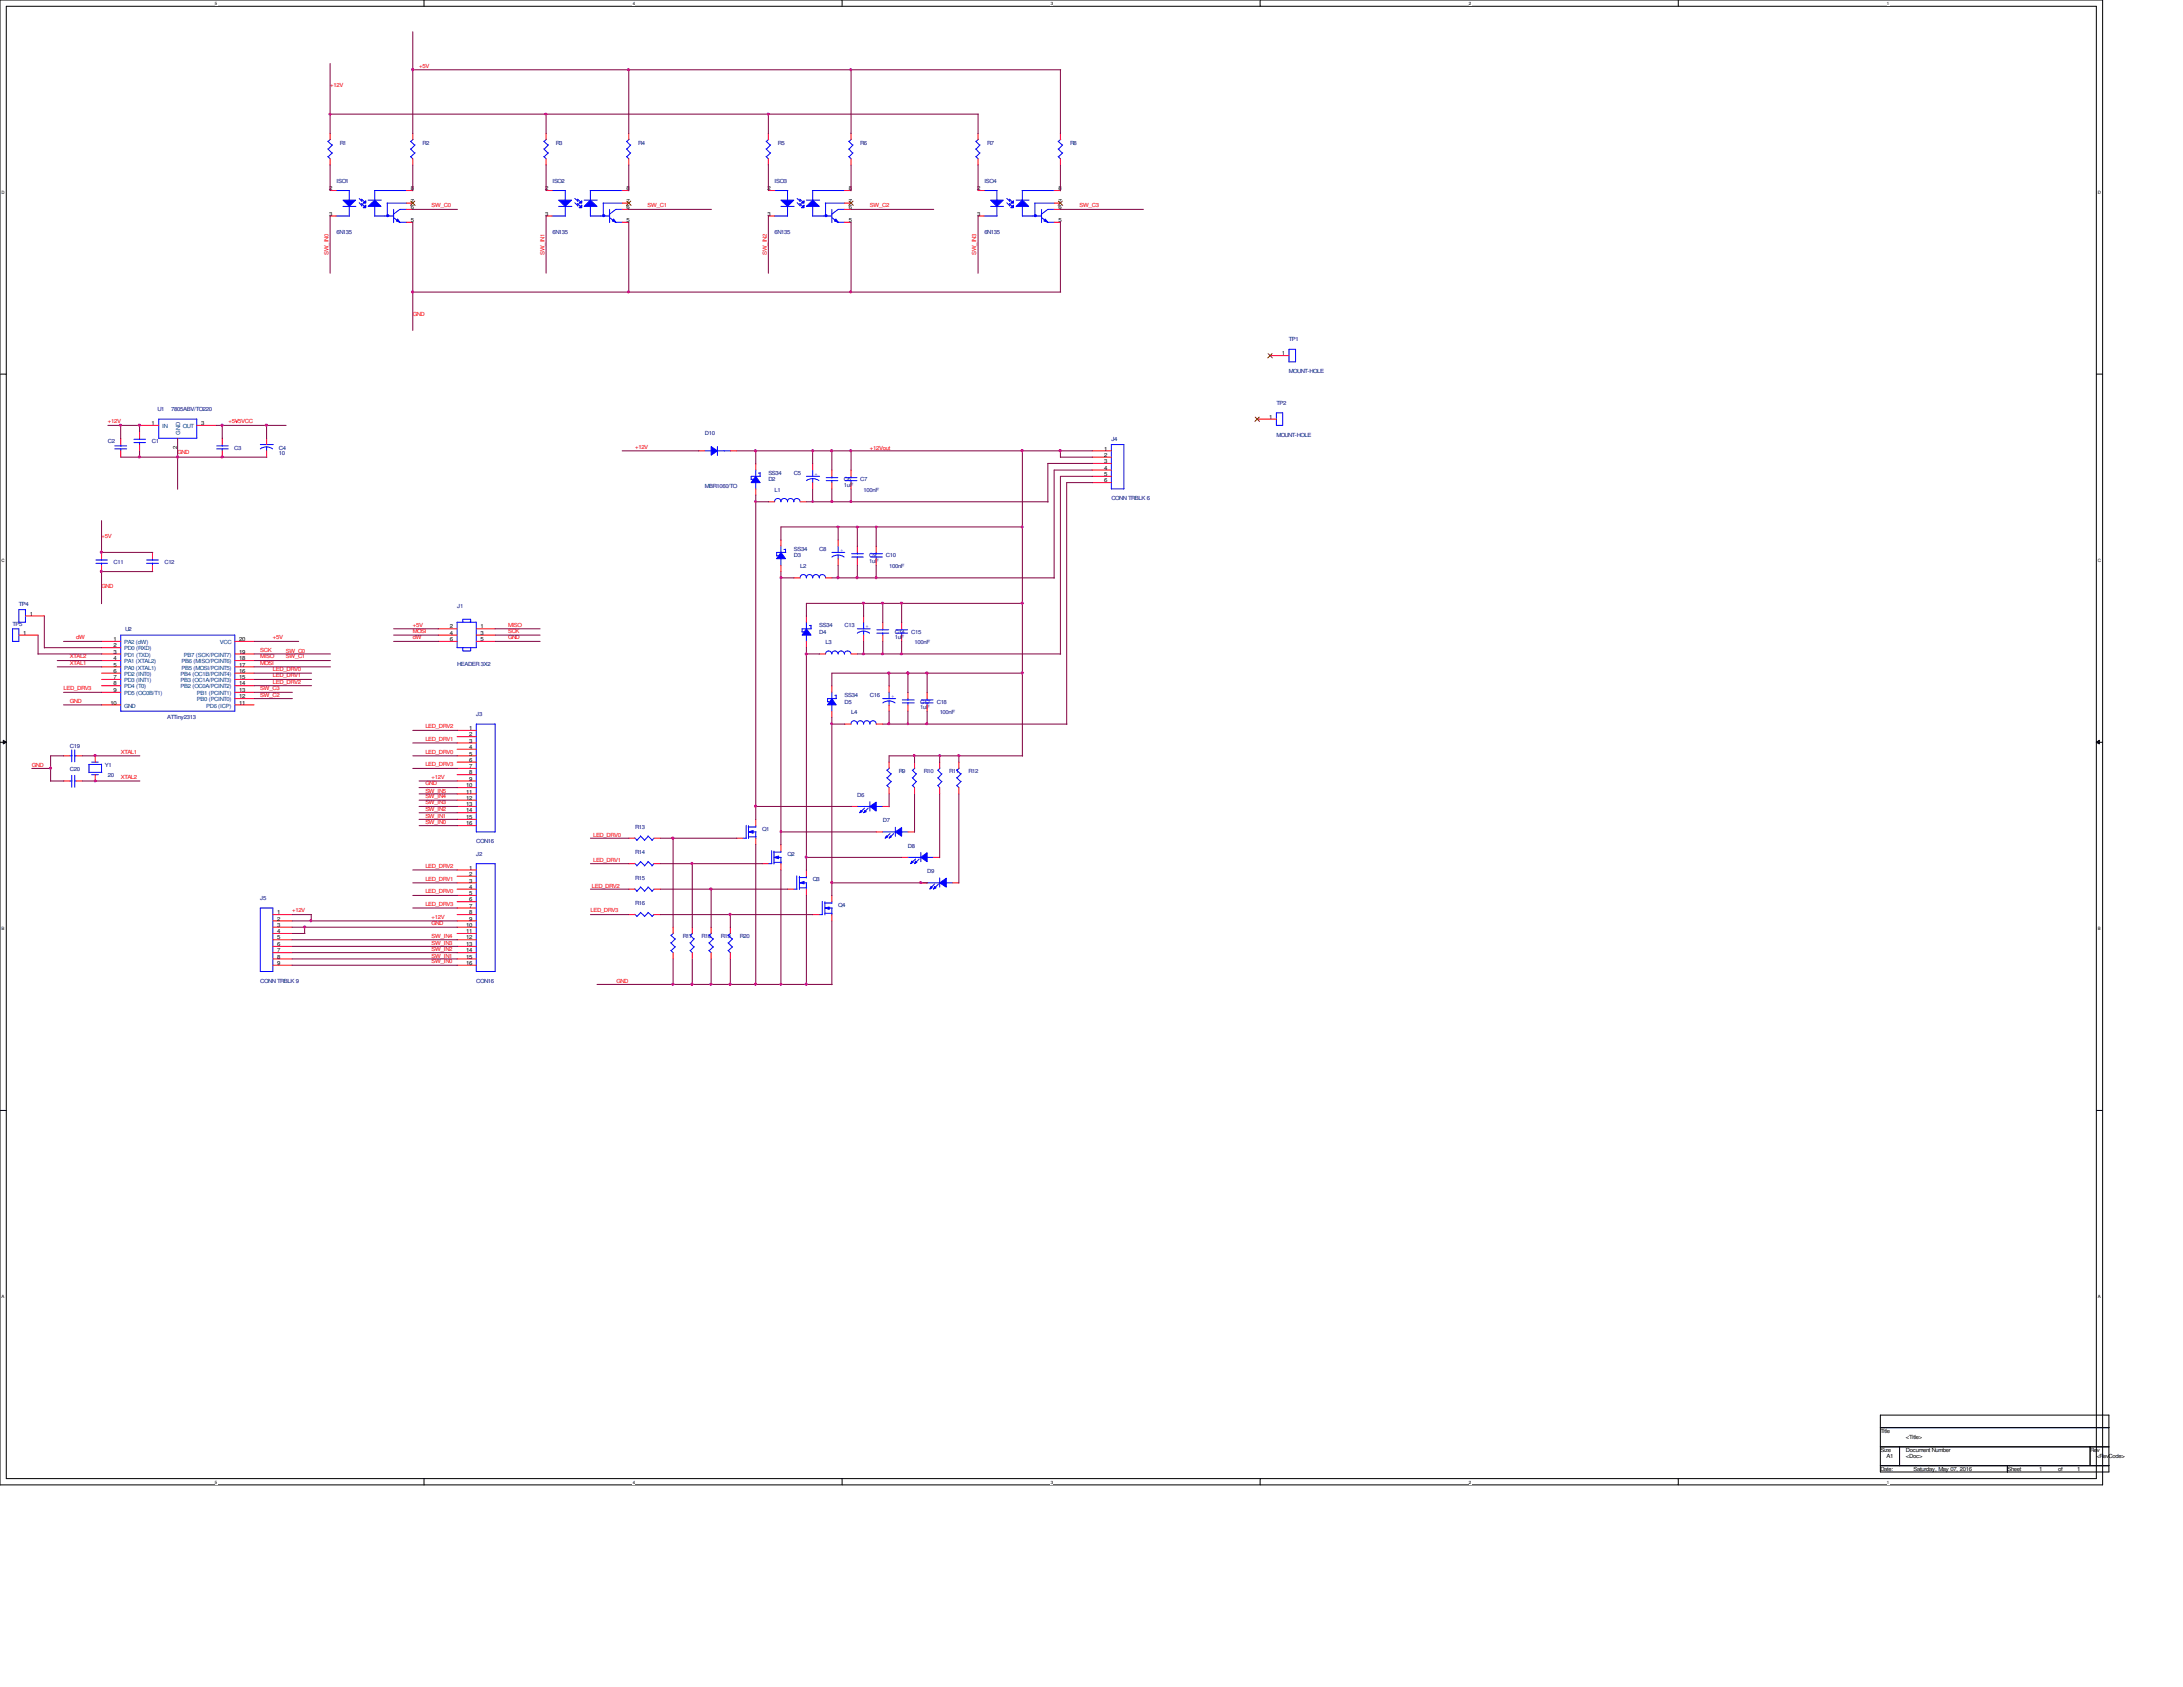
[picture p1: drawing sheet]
<svg xmlns="http://www.w3.org/2000/svg" width="279mm" height="216mm" viewBox="0 0 279 216" stroke-linecap="round" stroke-linejoin="round" font-family="sans-serif">
<defs><g id="words">
<g font-size=".7" fill="#f00">
<text x="42.2" y="11.1">+12V</text>
<text x="53.6" y="8.7">+5V</text>
<text x="55.2" y="26.5">SW_C0</text>
<text x="82.9" y="26.5">SW_C1</text>
<text x="111.3" y="26.5">SW_C2</text>
<text x="138.2" y="26.5">SW_C3</text>
<text x="42" y="32.7" transform="rotate(-90 42 32.7)">SW_IN0</text>
<text x="69.7" y="32.7" transform="rotate(-90 69.7 32.7)">SW_IN1</text>
<text x="98.1" y="32.7" transform="rotate(-90 98.1 32.7)">SW_IN2</text>
<text x="124.9" y="32.7" transform="rotate(-90 124.9 32.7)">SW_IN3</text>
<text x="52.8" y="40.4">GND</text>
<text x="13.8" y="54.2">+12V</text>
<text x="22.7" y="58.2">GND</text>
<text x="29.3" y="54.2">+5V</text>
<text x="30.1" y="54.2">+5VCC</text>
<text x="81.3" y="57.4">+12V</text>
<text x="111.3" y="57.5">+12Vout</text>
<text x="13" y="68.8">+5V</text>
<text x="13" y="75.3">GND</text>
<text x="9.7" y="81.8">dW</text>
<text x="33.3" y="83.4">SCK</text>
<text x="34.9" y="81.8">+5V</text>
<text x="36.6" y="83.5">SW_C0</text>
<text x="52.8" y="80.2">+5V</text>
<text x="52.8" y="81">MOSI</text>
<text x="52.8" y="81.8">dW</text>
<text x="65" y="80.2">MISO</text>
<text x="65" y="81">SCK</text>
<text x="65" y="81.8">GND</text>
<text x="8.1" y="88.3">LED_DRV3</text>
<text x="8.9" y="84.2">XTAL2</text>
<text x="8.9" y="85.1">XTAL1</text>
<text x="8.9" y="90">GND</text>
<text x="33.3" y="84.2">MISO</text>
<text x="33.3" y="85.1">MOSI</text>
<text x="33.3" y="89.2">SW_C2</text>
<text x="33.3" y="88.3">SW_C3</text>
<text x="34.9" y="85.9">LED_DRV0</text>
<text x="34.9" y="86.7">LED_DRV1</text>
<text x="34.9" y="87.5">LED_DRV2</text>
<text x="36.6" y="84.2">SW_C1</text>
<text x="54.4" y="94.8">LED_DRV1</text>
<text x="54.4" y="93.2">LED_DRV2</text>
<text x="4.1" y="98.2">GND</text>
<text x="15.5" y="96.4">XTAL1</text>
<text x="15.5" y="99.7">XTAL2</text>
<text x="54.4" y="100.5">GND</text>
<text x="54.4" y="101.4">SW_IN5</text>
<text x="54.4" y="98.1">LED_DRV3</text>
<text x="54.4" y="96.4">LED_DRV0</text>
<text x="55.2" y="99.7">+12V</text>
<text x="54.4" y="103.8">SW_IN2</text>
<text x="54.4" y="105.5">SW_IN0</text>
<text x="54.4" y="104.6">SW_IN1</text>
<text x="54.4" y="103">SW_IN3</text>
<text x="54.4" y="102.2">SW_IN4</text>
<text x="75.9" y="107.1">LED_DRV0</text>
<text x="54.4" y="112.7">LED_DRV1</text>
<text x="54.4" y="111.1">LED_DRV2</text>
<text x="75.7" y="113.6">LED_DRV2</text>
<text x="75.9" y="110.4">LED_DRV1</text>
<text x="37.4" y="116.8">+12V</text>
<text x="54.4" y="114.3">LED_DRV0</text>
<text x="54.4" y="116">LED_DRV3</text>
<text x="55.2" y="118.4">GND</text>
<text x="55.2" y="117.6">+12V</text>
<text x="75.6" y="116.8">LED_DRV3</text>
<text x="55.2" y="122.6">SW_IN1</text>
<text x="55.2" y="123.3">SW_IN0</text>
<text x="55.2" y="121.7">SW_IN2</text>
<text x="55.2" y="120.9">SW_IN3</text>
<text x="55.2" y="120">SW_IN4</text>
<text x="78.9" y="125.8">GND</text>
</g>
<g font-size=".7" fill="#000080">
<text x="43.1" y="23.4">ISO1</text>
<text x="43.5" y="18.5">R1</text>
<text x="54.1" y="18.5">R2</text>
<text x="70.7" y="23.4">ISO2</text>
<text x="71.1" y="18.5">R3</text>
<text x="81.7" y="18.5">R4</text>
<text x="99.1" y="23.4">ISO3</text>
<text x="99.6" y="18.5">R5</text>
<text x="110.1" y="18.5">R6</text>
<text x="126" y="23.4">ISO4</text>
<text x="126.4" y="18.5">R7</text>
<text x="136.9" y="18.5">R8</text>
<text x="43.1" y="29.9">6N135</text>
<text x="70.7" y="29.9">6N135</text>
<text x="99.1" y="29.9">6N135</text>
<text x="126" y="29.9">6N135</text>
<text x="165" y="43.7">TP1</text>
<text x="165" y="47.8">MOUNT-HOLE</text>
<text x="20.2" y="52.7">U1</text>
<text x="21.9" y="52.7">7805ABV/TO220</text>
<text x="163.4" y="51.8">TP2</text>
<text x="13.8" y="56.7">C2</text>
<text x="19.4" y="56.7">C1</text>
<text x="30" y="57.5">C3</text>
<text x="35.7" y="57.5">C4</text>
<text x="35.7" y="58.3">10</text>
<text x="90.2" y="55.7">D10</text>
<text x="142.2" y="56.5">J4</text>
<text x="163.4" y="55.9">MOUNT-HOLE</text>
<text x="90.2" y="62.4">MBR1060/TO</text>
<text x="98.3" y="60.8">SS34</text>
<text x="98.3" y="61.6">D2</text>
<text x="99.1" y="62.9">L1</text>
<text x="101.6" y="60.8">C5</text>
<text x="108" y="61.6">C6</text>
<text x="108" y="62.3">1uF</text>
<text x="110.1" y="61.6">C7</text>
<text x="110.5" y="62.9">100nF</text>
<text x="142.2" y="64">CONN TRBLK 6</text>
<text x="101.6" y="70.5">SS34</text>
<text x="101.6" y="71.3">D3</text>
<text x="104.9" y="70.5">C8</text>
<text x="111.3" y="71.3">C9</text>
<text x="113.4" y="71.3">C10</text>
<text x="2.4" y="77.6">TP4</text>
<text x="14.5" y="72.1">C11</text>
<text x="21" y="72.1">C12</text>
<text x="58.5" y="77.9">J1</text>
<text x="102.4" y="72.7">L2</text>
<text x="111.3" y="72.1">1uF</text>
<text x="113.8" y="72.6">100nF</text>
<text x="1.6" y="80.1">TP5</text>
<text x="16" y="80.8">U2</text>
<text x="104.9" y="80.3">SS34</text>
<text x="104.9" y="81.1">D4</text>
<text x="105.7" y="82.5">L3</text>
<text x="108.1" y="80.3">C13</text>
<text x="114.5" y="81.1">C14</text>
<text x="114.5" y="81.8">1uF</text>
<text x="116.6" y="81.1">C15</text>
<text x="117.1" y="82.4">100nF</text>
<text x="58.5" y="85.2">HEADER 3X2</text>
<text x="108.1" y="89.2">SS34</text>
<text x="111.3" y="89.2">C16</text>
<text x="8.9" y="95.7">C19</text>
<text x="21.4" y="92">ATTiny2313</text>
<text x="61" y="91.7">J3</text>
<text x="108.1" y="90">D5</text>
<text x="108.9" y="91.4">L4</text>
<text x="117.8" y="90">C17</text>
<text x="117.8" y="90.8">1uF</text>
<text x="119.9" y="90">C18</text>
<text x="120.3" y="91.4">100nF</text>
<text x="8.9" y="98.7">C20</text>
<text x="13.4" y="98.2">Y1</text>
<text x="13.8" y="99.5">20</text>
<text x="109.7" y="102">D6</text>
<text x="115" y="99">R9</text>
<text x="118.2" y="99">R10</text>
<text x="121.5" y="99">R11</text>
<text x="124" y="99">R12</text>
<text x="61" y="107.9">CON16</text>
<text x="81.3" y="106">R13</text>
<text x="97.5" y="106.3">Q1</text>
<text x="113" y="105.2">D7</text>
<text x="61" y="109.6">J2</text>
<text x="81.3" y="109.3">R14</text>
<text x="81.3" y="112.6">R15</text>
<text x="100.8" y="109.6">Q2</text>
<text x="104" y="112.8">Q3</text>
<text x="116.2" y="108.5">D8</text>
<text x="118.7" y="111.7">D9</text>
<text x="33.3" y="115.2">J5</text>
<text x="81.3" y="115.8">R16</text>
<text x="107.3" y="116">Q4</text>
<text x="33.3" y="125.8">CONN TRBLK 9</text>
<text x="61" y="125.8">CON16</text>
<text x="87.4" y="120.1">R17</text>
<text x="89.8" y="120.1">R18</text>
<text x="92.2" y="120.1">R19</text>
<text x="94.7" y="120.1">R20</text>
</g>
<g font-size=".7">
<text x="42.1" y="24.3">2</text>
<text x="42.1" y="27.6">3</text>
<text x="52.6" y="28.4">5</text>
<text x="52.6" y="26.8">6</text>
<text x="52.6" y="26">7</text>
<text x="52.6" y="24.3">8</text>
<text x="69.8" y="24.3">2</text>
<text x="69.8" y="27.6">3</text>
<text x="80.2" y="28.4">5</text>
<text x="80.2" y="26.8">6</text>
<text x="80.2" y="26">7</text>
<text x="80.2" y="24.3">8</text>
<text x="98.2" y="24.3">2</text>
<text x="98.2" y="27.6">3</text>
<text x="108.6" y="28.4">5</text>
<text x="108.6" y="26.8">6</text>
<text x="108.6" y="26">7</text>
<text x="108.6" y="24.3">8</text>
<text x="125.1" y="24.3">2</text>
<text x="125.1" y="27.6">3</text>
<text x="135.5" y="28.4">5</text>
<text x="135.5" y="26.8">6</text>
<text x="135.5" y="26">7</text>
<text x="135.5" y="24.3">8</text>
<text x="164" y="45.5">1</text>
<text x="162.4" y="53.6">1</text>
<text x="19.4" y="54.4">1</text>
<text x="22.7" y="57.5" transform="rotate(-90 22.7 57.5)">2</text>
<text x="25.7" y="54.4">3</text>
<text x="141.3" y="57.7">1</text>
<text x="141.3" y="58.5">2</text>
<text x="141.3" y="59.3">3</text>
<text x="141.3" y="60.1">4</text>
<text x="141.3" y="60.9">5</text>
<text x="141.3" y="61.7">6</text>
<text x="3" y="81.2">1</text>
<text x="3.8" y="78.8">1</text>
<text x="14.5" y="82">1</text>
<text x="14.5" y="82.8">2</text>
<text x="14.5" y="83.7">3</text>
<text x="30.6" y="83.7">19</text>
<text x="30.6" y="82">20</text>
<text x="57.6" y="80.4">2</text>
<text x="57.6" y="81.2">4</text>
<text x="57.6" y="82">6</text>
<text x="61.5" y="80.4">1</text>
<text x="61.5" y="81.2">3</text>
<text x="61.5" y="82">5</text>
<text x="14.5" y="84.5">4</text>
<text x="14.5" y="85.3">5</text>
<text x="14.5" y="86.1">6</text>
<text x="14.5" y="86.9">7</text>
<text x="14.5" y="87.7">8</text>
<text x="14.5" y="88.6">9</text>
<text x="30.6" y="89.4">12</text>
<text x="30.6" y="88.6">13</text>
<text x="30.6" y="87.7">14</text>
<text x="30.6" y="86.9">15</text>
<text x="30.6" y="86.1">16</text>
<text x="30.6" y="85.3">17</text>
<text x="30.6" y="84.5">18</text>
<text x="14.1" y="90.2">10</text>
<text x="30.6" y="90.2">11</text>
<text x="60" y="93.4">1</text>
<text x="60" y="94.2">2</text>
<text x="60" y="95">3</text>
<text x="60" y="95.8">4</text>
<text x="59.6" y="100.8">10</text>
<text x="59.6" y="101.6">11</text>
<text x="60" y="96.7">5</text>
<text x="60" y="97.5">6</text>
<text x="60" y="98.3">7</text>
<text x="60" y="99.1">8</text>
<text x="60" y="99.9">9</text>
<text x="59.6" y="102.4">12</text>
<text x="59.6" y="103.2">13</text>
<text x="59.6" y="104">14</text>
<text x="59.6" y="104.8">15</text>
<text x="59.6" y="105.6">16</text>
<text x="60" y="111.3">1</text>
<text x="60" y="112.1">2</text>
<text x="60" y="112.9">3</text>
<text x="60" y="113.7">4</text>
<text x="35.5" y="117">1</text>
<text x="35.5" y="117.8">2</text>
<text x="35.5" y="118.6">3</text>
<text x="35.5" y="119.4">4</text>
<text x="59.6" y="118.6">10</text>
<text x="59.6" y="119.4">11</text>
<text x="60" y="114.6">5</text>
<text x="60" y="115.4">6</text>
<text x="60" y="116.2">7</text>
<text x="60" y="117">8</text>
<text x="60" y="117.8">9</text>
<text x="35.5" y="120.2">5</text>
<text x="35.5" y="121.1">6</text>
<text x="35.5" y="121.9">7</text>
<text x="35.5" y="122.7">8</text>
<text x="35.5" y="123.5">9</text>
<text x="59.6" y="120.2">12</text>
<text x="59.6" y="121.1">13</text>
<text x="59.6" y="121.9">14</text>
<text x="59.6" y="122.7">15</text>
<text x="59.6" y="123.5">16</text>
<text x="240.7" y="183.3">Title</text>
<text x="240.7" y="185.8">Size</text>
<text x="243.9" y="185.8">Document Number</text>
<text x="243.9" y="184.1">&lt;Title&gt;</text>
<text x="267.5" y="185.8">Rev</text>
<text x="240.7" y="188.2">Date:</text>
<text x="241.5" y="186.6">A1</text>
<text x="243.9" y="186.6">&lt;Doc&gt;</text>
<text x="244.9" y="188.2">Saturday, May 07, 2016</text>
<text x="256.9" y="188.2">Sheet</text>
<text x="261" y="188.2">1</text>
<text x="263.4" y="188.2">of</text>
<text x="265.9" y="188.2">1</text>
<text x="268.3" y="186.6">&lt;RevCode&gt;</text>
</g>
<g font-size=".7" fill="#004080">
<text x="20.7" y="54.8">IN</text>
<text x="23.1" y="55.7" transform="rotate(-90 23.1 55.7)">GND</text>
<text x="23.4" y="54.8">OUT</text>
<text x="15.9" y="82.4">PA2 (dW)</text>
<text x="15.9" y="83.2">PD0 (RXD)</text>
<text x="28.2" y="82.4">VCC</text>
<text x="15.9" y="84">PD1 (TXD)</text>
<text x="15.9" y="84.9">PA1 (XTAL2)</text>
<text x="15.9" y="85.7">PA0 (XTAL1)</text>
<text x="15.9" y="86.5">PD2 (INT0)</text>
<text x="15.9" y="87.3">PD3 (INT1)</text>
<text x="15.9" y="88.1">PD4 (T0)</text>
<text x="15.9" y="88.9">PD5 (OC0B/T1)</text>
<text x="23.1" y="88.1">PB2 (OC0A/PCINT2)</text>
<text x="23.1" y="87.3">PB3 (OC1A/PCINT3)</text>
<text x="23.1" y="86.5">PB4 (OC1B/PCINT4)</text>
<text x="23.2" y="85.7">PB5 (MOSI/PCINT5)</text>
<text x="23.2" y="84.9">PB6 (MISO/PCINT6)</text>
<text x="23.5" y="84">PB7 (SCK/PCINT7)</text>
<text x="25.2" y="89.7">PB0 (PCINT0)</text>
<text x="25.2" y="88.9">PB1 (PCINT1)</text>
<text x="15.9" y="90.6">GND</text>
<text x="26.4" y="90.6">PD6 (ICP)</text>
</g>
<g font-size=".7" fill="#00f">
<text x="104.3" y="60.9">+</text>
<text x="107.5" y="70.6">+</text>
<text x="110.8" y="80.3">+</text>
<text x="114" y="89.3">+</text>
</g>
<g font-size=".6">
<text x="27.5" y=".6">5</text>
<text x="81" y=".6">4</text>
<text x="134.5" y=".6">3</text>
<text x="188" y=".6">2</text>
<text x="241.5" y=".6">1</text>
<text x=".2" y="24.8">D</text>
<text x="268.5" y="24.8">D</text>
<text x=".2" y="71.9">C</text>
<text x="268.5" y="71.9">C</text>
<text x=".2" y="119">B</text>
<text x="268.5" y="119">B</text>
<text x=".2" y="166.2">A</text>
<text x="268.5" y="166.2">A</text>
<text x="27.5" y="189.9">5</text>
<text x="81" y="189.9">4</text>
<text x="134.5" y="189.9">3</text>
<text x="188" y="189.9">2</text>
<text x="241.5" y="189.9">1</text>
</g>
</g></defs>
<path d="M0 0h269.1v190h-269.1zM.8 .8h267.5v188.4h-267.5z" fill="none" stroke="#000" stroke-width=".13"/>
<g fill="#fff">
<path d="M27.5 .1h.3v.7h-.3z"/>
<path d="M27.5 189.4h.3v.6h-.3z"/>
</g>
<path d="M54.3 0v.8M54.3 189.2v.8" fill="none" stroke="#000" stroke-width=".13"/>
<g fill="#fff">
<path d="M81 .1h.3v.7h-.3z"/>
<path d="M81 189.4h.3v.6h-.3z"/>
</g>
<path d="M107.8 0v.8M107.8 189.2v.8" fill="none" stroke="#000" stroke-width=".13"/>
<g fill="#fff">
<path d="M134.5 .1h.3v.7h-.3z"/>
<path d="M134.5 189.4h.3v.6h-.3z"/>
</g>
<path d="M161.3 0v.8M161.3 189.2v.8" fill="none" stroke="#000" stroke-width=".13"/>
<g fill="#fff">
<path d="M188 .1h.3v.7h-.3z"/>
<path d="M188 189.4h.3v.6h-.3z"/>
</g>
<path d="M214.8 0v.8M214.8 189.2v.8" fill="none" stroke="#000" stroke-width=".13"/>
<g fill="#fff">
<path d="M241.5 .1h.3v.7h-.3z"/>
<path d="M241.5 189.4h.3v.6h-.3z"/>
<path d="M.2 24.3h.4v.7h-.4z"/>
<path d="M268.5 24.3h.4v.7h-.4z"/>
<path d="M.2 71.4h.4v.7h-.4z"/>
<path d="M268.5 71.4h.4v.7h-.4z"/>
</g>
<path d="M0 47.9h.8M268.3 47.9h.8" fill="none" stroke="#000" stroke-width=".13"/>
<g fill="#fff">
<path d="M.2 118.5h.4v.7h-.4z"/>
<path d="M268.5 118.5h.4v.7h-.4z"/>
</g>
<path d="M0 95h.8M.4 94.7l.4 .3-.4 .2zM268.3 95l.4-.3v.5zM268.3 95h.8" fill="none" stroke="#000" stroke-width=".13"/>
<path d="M.4 94.7l.4 .3-.4 .2zM268.3 95l.4-.3v.5z" fill="#000"/>
<g fill="#fff">
<path d="M.2 165.7h.3v.6h-.3z"/>
<path d="M268.5 165.7h.3v.6h-.3z"/>
</g>
<path d="M0 142.1h.8M268.3 142.1h.8M240.7 181.1h29.2v7.3h-29.2zM240.7 182.7h29.2M240.7 185.2h29.2M240.7 187.6h29.2M243.1 185.2v2.4M256.9 187.6v.8M267.5 185.2v2.4" fill="none" stroke="#000" stroke-width=".13"/>
<g fill="none" stroke="#00f" stroke-width=".13">
<path d="M80.2 19l.5 .6M80.2 18.1l.5 .5M80.5 17.8l-.3 .3M80.7 19.6l-.5 .5M80.7 18.5l-.5 .6M80.2 20l.3 .3M14.7 57.4h1.5M14.7 57.1h1.5M15.5 56.9v.2M15.5 57.4v.3M20.3 53.6h4.9v2.5h-4.9zM27.7 57.4h1.5"/>
<path d="M27.7 57.1h1.5M28.4 56.9v.2M28.4 57.4v.3M33.3 56.9h1.7M34.1 57.2l.8 .2M34.1 57.2l-.8 .2M34.1 57.2v.5M108.9 92.7a.4 .4 0 0 1 .4-.5 .4 .4 0 0 1 .4 .5 .4 .4 0 0 1 .4-.5 .4 .4 0 0 1 .4 .5 .4 .4 0 0 1 .4-.5 .4 .4 0 0 1 .4 .5 .4 .4 0 0 1 .4-.5 .4 .4 0 0 1 .4 .5M81.2 107.2l.3 .3M82 107l.5 .5M82 107l-.5 .6M82.9 107l.6 .5"/>
<path d="M83 107l-.5 .6M83.7 107.3l-.3 .3"/>
</g>
<g fill="none" stroke="#f00" stroke-width=".13">
<path d="M80.5 17.1v.8M80.5 20.3v.8M15.5 56.1v.8M15.5 57.7v.8M17.9 54.4h2.4M22.7 56.1h.1M25.2 54.4h2.4M28.4 56.1v.8M28.4 57.7v.8M34.1 56.1v.8M34.1 57.7v.8M108.1 92.7h.8"/>
<path d="M112.1 92.7h.9M80.5 107.3h.8M83.7 107.3h.8"/>
</g>
<path d="M91 57.1l.8 .6-.8 .6z" fill-rule="evenodd" fill="#00f"/>
<g fill="none" stroke="#00f" stroke-width=".13">
<path d="M90.2 57.7h.9M91 57.1l.8 .6-.8 .6zM91.8 57.7h1.7M91.8 57.1v1.2M99.9 69.8v.9M99.9 71.5v.8M100.5 70.3v.4M100.6 70.7h-1.2v.5M114.7 81h1.5M114.7 80.6h1.5M115.4 80.5v.1M115.4 81v.3"/>
<path d="M120 99.5l.5 .5M120 98.6l.5 .5M120.3 98.3l-.2 .3M120.6 100l-.5 .5M120.6 99l-.5 .6M120 100.5l.3 .3"/>
</g>
<path d="M89.4 57.7h.8M93.5 57.7h.8M115.4 79.6v.9M115.4 81.3v.8M120.3 97.5v.8M120.3 100.8v.8" fill="none" stroke="#f00" stroke-width=".13"/>
<path d="M99.9 70.7l.6 .8h-1.1z" fill-rule="evenodd" fill="#00f"/>
<path d="M99.4 71.1h.2M99.9 70.7l.6 .8h-1.1zM100.3 70.3h.2M15.5 81.3h14.6v9.7h-14.6z" fill="none" stroke="#00f" stroke-width=".13"/>
<g fill="none" stroke="#f00" stroke-width=".13">
<path d="M99.9 69.1v.8M99.9 72.3v.9M13 82.1h2.5M13 82.9h2.5M13 83.7h2.5M13 84.5h2.5M13 85.3h2.5M13 86.1h2.5M13 87h2.5M13 87.8h2.5M13 88.6h2.5M13 90.2h2.5"/>
<path d="M30.1 82.1h2.4M30.1 83.7h2.4M30.1 84.5h2.4M30.1 85.3h2.4M30.1 86.1h2.4M30.1 87h2.4M30.1 87.8h2.4M30.1 88.6h2.4M30.1 90.2h2.4M30.1 89.4h2.4"/>
</g>
<path d="M105.6 116.2l.5-.1v.3z" fill="#00f"/>
<g fill="none" stroke="#00f" stroke-width=".13">
<path d="M98 19l.6 .6M98 18.1l.6 .5M98.4 17.8l-.3 .3M98.6 19.6l-.5 .5M98.6 18.5l-.5 .6M98 20l.3 .3M104.9 117.1h.4M105.2 115.4v1.7M105.5 115.6h1M105.6 116.2l.5-.1v.3zM105.6 115.4v1.7M105.6 116.9h.9"/>
<path d="M106.1 116.2h.4M106.5 115.4v.2M106.5 116.2v.9"/>
</g>
<path d="M98.3 17.1v.8M98.3 20.3v.8M104 117.1h.9M106.5 114.6v.8M106.5 117.1v.8" fill="none" stroke="#f00" stroke-width=".13"/>
<path d="M126.8 25.6h1.6l-.8 .8z" fill-rule="evenodd" fill="#00f"/>
<path d="M126.8 25.6h1.6l-.8 .8z" fill="none" stroke="#00f" stroke-width=".13"/>
<path d="M130.9 25.6l.8 .8h-1.7z" fill="#00f"/>
<g fill="none" stroke="#00f" stroke-width=".13">
<path d="M125.9 27.6h1.7M126 24.4h1.6M126.8 26.4h1.6M127.6 24.4v1.3M127.6 26.4v1.3M130 25.6h1.7M130.8 24.4h4.1M130.9 25.6l.8 .8h-1.7zM130.9 27.6h1.3M130.9 24.4v1.3M130.9 26.4v1.3M132.4 27.6h.9"/>
<path d="M132.5 26v1.7M133.3 27.9l.9 .6M133.3 26.8v1.7M134.1 26.8l-.8 .6"/>
</g>
<path d="M133.8 28l.3 .4-.5-.1z" fill="#00f"/>
<path d="M128.9 25.4l.3 .3M128.9 26l.3 .3M129.2 25.5l.3 .3M129.2 26l.3 .4M129.2 25.5v.3M129.2 26.1v.3M133.8 28l.3 .4-.5-.1z" fill="none" stroke="#00f" stroke-width=".13"/>
<path d="M129.4 26l.3-.3v.3z" fill="#00f"/>
<path d="M129.4 26l.3-.3v.3z" fill="none" stroke="#00f" stroke-width=".13"/>
<path d="M129.4 26.6l.3-.4v.4z" fill="#00f"/>
<path d="M129.4 26.6l.3-.4v.4zM132.2 27.6h.3M132.4 26h2.5M134.1 26.8h.9M134.1 28.4h.9" fill="none" stroke="#00f" stroke-width=".13"/>
<path d="M132.4 27.5h.2l.1 .1-.2 .1h-.1z" fill-rule="evenodd" fill="#00f"/>
<path d="M132.4 27.5h.2l.1 .1-.2 .1h-.1z" fill="none" stroke="#00f" stroke-width=".13"/>
<path d="M125.2 24.4h.8M125.2 27.6h.8M134.9 24.4h.8M134.9 28.4h.8M134.9 26.8h.8M134.9 26h.8" fill="none" stroke="#f00" stroke-width=".13"/>
<path d="M135.5 25.7l.5 .6M136 25.7l-.6 .6" fill="none" stroke="#804000" stroke-width=".13"/>
<path d="M99.1 109.7l.6-.1v.3z" fill="#00f"/>
<path d="M98.3 110.5h.5M98.8 108.9v1.6M99 109.1h.9M99.1 109.7l.6-.1v.3zM99.1 108.9v1.7M99.1 110.4h.9M99.7 109.7h.3M99.9 108.9v.2M99.9 109.7v.9M112.9 106.5h1.7M114.6 105.9v1.1M115.4 106.5h.8" fill="none" stroke="#00f" stroke-width=".13"/>
<path d="M97.5 110.5h.8M99.9 108.1v.8M99.9 110.5v.8" fill="none" stroke="#f00" stroke-width=".13"/>
<path d="M114.6 106.5l.8-.6v1.1z" fill-rule="evenodd" fill="#00f"/>
<path d="M114.6 106.5l.8-.6v1.1z" fill="none" stroke="#00f" stroke-width=".13"/>
<path d="M113.5 107l.1 .1-.3 .2z" fill-rule="evenodd" fill="#00f"/>
<path d="M113.5 107l.1 .1-.3 .2z" fill="none" stroke="#00f" stroke-width=".13"/>
<path d="M114 107l.1 .1-.3 .2z" fill-rule="evenodd" fill="#00f"/>
<g fill="none" stroke="#00f" stroke-width=".13">
<path d="M42 19l.5 .6M42 18.1l.5 .5M42.3 17.8l-.3 .3M42.5 19.6l-.5 .5M42.5 18.5l-.5 .6M108.6 19l.5 .6M108.6 18.1l.5 .5M109 17.8l-.3 .3M109.2 19.6l-.5 .5M109.2 18.5l-.5 .6M42 20l.2 .3M108.6 20l.3 .3"/>
<path d="M18.8 72.1h1.5M18.8 71.7h1.5M19.5 71.5v.2M19.5 72.1v.2M99.1 64.2a.4 .4 0 0 1 .4-.4 .4 .4 0 0 1 .4 .4 .42 .42 0 0 1 .5-.4 .42 .42 0 0 1 .4 .4 .4 .4 0 0 1 .4-.4 .4 .4 0 0 1 .4 .4 .4 .4 0 0 1 .4-.4 .4 .4 0 0 1 .4 .4M102.4 74a.4 .4 0 0 1 .4-.5 .4 .4 0 0 1 .4 .5 .4 .4 0 0 1 .4-.5 .4 .4 0 0 1 .4 .5 .42 .42 0 0 1 .4-.5 .42 .42 0 0 1 .5 .5v-.3a.41 .41 0 0 1 .5-.2 .41 .41 0 0 1 .3 .5M109 71.3h1.5M109 70.9h1.5M109.7 70.7v.2M109.7 71.2v.3M110.5 79.6v.9M109.7 80.5h1.7"/>
<path d="M110.5 80.8l.8 .2M110.5 80.8l-.8 .2M110.5 80.8v.5M113.5 99.5l.5 .5M113.5 98.6l.5 .5M113.8 98.3l-.3 .3M114.1 100l-.6 .5M114.1 99l-.6 .6M115.5 90h1.5M115.5 89.6h1.5M116.2 89.4v.2M116.2 89.9v.3"/>
<path d="M122.4 99.5l.6 .5M122.4 98.6l.6 .5M122.8 98.3l-.3 .3M123 100l-.5 .5M123 99l-.5 .6M81.2 110.5l.3 .3M81.2 117l.3 .3M82 110.2l.5 .6M82 116.8l.5 .5M82 110.3l-.5 .5M82 116.8l-.5 .5M82.9 110.2l.6 .6"/>
<path d="M82.9 116.8l.6 .5M83 110.3l-.5 .5M83 116.8l-.5 .5M83.7 110.5l-.3 .3M83.7 117.1l-.3 .2M85.9 119.7l.5 .5M86.2 119.4l-.3 .3M113.5 100.5l.3 .3M113.9 106.7l-.5 .5M114 107l.1 .1-.3 .2zM114.4 106.7l-.5 .5M122.4 100.5l.3 .3"/>
<path d="M85.9 121.6l.2 .3M85.9 120.6l.5 .6M86.4 121.2l-.5 .5M86.4 120.1l-.5 .6"/>
</g>
<g fill="none" stroke="#f00" stroke-width=".13">
<path d="M42.2 17.1v.8M108.9 17.1v.8M42.2 20.3v.8M108.9 20.3v.8M19.5 70.7v.8M19.5 72.3v.9M98.3 64.2h.8M101.6 74h.8M102.4 64.2h.8M105.7 74h.8M109.7 69.9v.8M109.7 71.5v.8"/>
<path d="M110.5 78.8v.8M110.5 81.3v.8M113.8 97.5v.8M116.2 88.6v.8M116.2 90.2v.8M122.7 97.5v.8M80.5 110.5h.8M80.5 117.1h.8M83.7 110.5h.8M83.7 117.1h.8M86.1 118.7v.8M112.1 106.5h.9"/>
<path d="M113.8 100.8v.8M116.2 106.5h.9M122.7 100.8v.8M86.1 121.9v.8"/>
</g>
<path d="M71.5 25.6h1.7l-.9 .8z" fill-rule="evenodd" fill="#00f"/>
<path d="M71.5 25.6h1.7l-.9 .8z" fill="none" stroke="#00f" stroke-width=".13"/>
<path d="M75.6 25.6l.8 .8h-1.6z" fill="#00f"/>
<g fill="none" stroke="#00f" stroke-width=".13">
<path d="M70.7 27.6h1.6M70.7 24.4h1.7M71.5 26.4h1.7M72.3 24.4v1.3M72.3 26.4v1.3M74.8 25.6h1.7M75.5 24.4h4.1M75.6 25.6l.8 .8h-1.6zM75.6 27.6h1.3M75.6 24.4v1.3M75.6 26.4v1.3M77.2 27.6h.8"/>
<path d="M77.2 26v1.7M78 27.9l.9 .6M78 26.8v1.7M78.8 26.8l-.8 .6"/>
</g>
<path d="M78.5 28l.3 .4-.4-.1z" fill="#00f"/>
<path d="M73.6 25.4l.4 .3M73.6 26l.4 .3M73.9 25.5l.4 .3M73.9 26l.4 .4M74 25.5v.3M74 26.1v.3M78.5 28l.3 .4-.4-.1z" fill="none" stroke="#00f" stroke-width=".13"/>
<path d="M74.1 26l.4-.3v.3z" fill="#00f"/>
<path d="M74.1 26l.4-.3v.3z" fill="none" stroke="#00f" stroke-width=".13"/>
<path d="M74.5 26.2v.4h-.4z" fill="#00f"/>
<path d="M74.5 26.2v.4h-.4zM76.9 27.6h.4M77.2 26h2.4M78.8 26.8h.9M78.8 28.4h.9" fill="none" stroke="#00f" stroke-width=".13"/>
<path d="M77.2 27.5h.2v.1l-.1 .1h-.1z" fill-rule="evenodd" fill="#00f"/>
<path d="M77.2 27.5h.2v.1l-.1 .1h-.1zM61 92.7h2.4v13.8h-2.4zM106.5 88.6v.8M106.5 90.2v.8M107 88.9v.5M107.1 89.4h-1.2v.4" fill="none" stroke="#00f" stroke-width=".13"/>
<g fill="none" stroke="#f00" stroke-width=".13">
<path d="M69.9 24.4h.8M69.9 27.6h.8M79.6 24.4h.9M79.6 28.4h.9M79.6 26.8h.9M79.6 26h.9M58.5 93.5h2.5M58.5 94.3h2.5M58.5 95.1h2.5M58.5 95.9h2.5M58.5 96.7h2.5M58.5 97.5h2.5"/>
<path d="M58.5 98.3h2.5M58.5 99.1h2.5M58.5 99.9h2.5M58.5 100.8h2.5M58.5 101.6h2.5M58.5 102.4h2.5M58.5 103.2h2.5M58.5 104h2.5M58.5 104.9h2.5M58.5 105.7h2.5"/>
</g>
<path d="M80.2 25.7l.6 .6M80.7 25.7l-.5 .6" fill="none" stroke="#804000" stroke-width=".13"/>
<path d="M106.5 89.4l.5 .8h-1.1z" fill-rule="evenodd" fill="#00f"/>
<path d="M105.7 83.7a.4 .4 0 0 1 .4-.4 .4 .4 0 0 1 .4 .4 .4 .4 0 0 1 .4-.4 .4 .4 0 0 1 .4 .4 .4 .4 0 0 1 .4-.4 .4 .4 0 0 1 .4 .4 .43 .43 0 0 1 .4-.4 .43 .43 0 0 1 .4 .4M105.9 89.8h.2M106.5 89.4l.5 .8h-1.1zM106.8 89h.2M116.2 109.7h1.7M117.9 109.1v1.2M118.6 109.7h.9" fill="none" stroke="#00f" stroke-width=".13"/>
<path d="M104.9 83.7h.8M106.5 87.8v.8M106.5 91v.8M108.9 83.7h.8" fill="none" stroke="#f00" stroke-width=".13"/>
<path d="M117.9 109.7l.8-.6v1.2z" fill-rule="evenodd" fill="#00f"/>
<path d="M117.9 109.7l.8-.6v1.2z" fill="none" stroke="#00f" stroke-width=".13"/>
<path d="M116.7 110.2l.2 .2-.4 .1z" fill-rule="evenodd" fill="#00f"/>
<path d="M116.7 110.2l.2 .2-.4 .1z" fill="none" stroke="#00f" stroke-width=".13"/>
<path d="M117.2 110.2l.1 .2-.2 .1z" fill-rule="evenodd" fill="#00f"/>
<path d="M117.2 110.2l.1 .2-.2 .1zM117.2 109.9l-.6 .5M117.6 109.9l-.5 .5" fill="none" stroke="#00f" stroke-width=".13"/>
<path d="M115.4 109.7h.8M119.5 109.7h.8" fill="none" stroke="#f00" stroke-width=".13"/>
<path d="M95.8 106.5l.6-.2v.3z" fill="#00f"/>
<g fill="none" stroke="#00f" stroke-width=".13">
<path d="M8.9 99.9h.3M9.2 99.2v1.6M9.5 99.9h.2M9.6 99.2v1.6M95.1 107.3h.4M95.5 105.6v1.7M95.8 105.8h.9M95.8 106.5l.6-.2v.3zM95.8 105.7v1.6M95.8 107.1h1M96.4 106.5h.4M96.7 105.7v.2"/>
<path d="M96.7 106.5v.8M109.7 103.2h1.6M111.3 102.6v1.2M112.1 103.2h.9"/>
</g>
<path d="M8.1 99.9h.8M9.7 99.9h.8M94.3 107.3h.8M96.7 104.9v.8M96.7 107.3v.8" fill="none" stroke="#f00" stroke-width=".13"/>
<path d="M111.3 103.2l.8-.5v1.1z" fill-rule="evenodd" fill="#00f"/>
<path d="M111.3 103.2l.8-.5v1.1z" fill="none" stroke="#00f" stroke-width=".13"/>
<path d="M110.2 103.7l.2 .2-.4 .1z" fill-rule="evenodd" fill="#00f"/>
<path d="M110.2 103.7l.2 .2-.4 .1z" fill="none" stroke="#00f" stroke-width=".13"/>
<path d="M110.7 103.7l.2 .2-.4 .1z" fill-rule="evenodd" fill="#00f"/>
<g fill="none" stroke="#00f" stroke-width=".13">
<path d="M124.9 19l.5 .6M124.9 18.1l.5 .5M125.2 17.8l-.3 .3M125.4 19.6l-.5 .5M125.4 18.5l-.5 .6M124.9 20l.3 .3M142.2 56.9h1.6v5.7h-1.6zM96.7 60.1v.9M96.7 61.7v.9M97.3 60.5v.5M97.3 61h-1.2v.4M106.5 70.7h1.6"/>
<path d="M107.3 71l.7 .3M107.3 71l-.8 .3M107.3 69.9v.8M107.3 71v.5M108.2 61.5h1.5M108.2 61.1h1.5M108.9 61v.2M108.9 61.5v.3M111.4 71.3h1.5M111.4 70.9h1.5M112.1 70.7v.2M112.1 71.2v.3"/>
<path d="M116.8 99.5l.5 .5M116.8 98.6l.5 .5M117.1 98.3l-.3 .3M117.3 100l-.5 .5M117.3 99l-.5 .6M33.3 116.2h1.6v8.1h-1.6zM61 110.5h2.4v13.8h-2.4zM88.3 119.7l.5 .5M88.6 119.4l-.3 .3M110.7 103.4l-.6 .5M110.7 103.7l.2 .2-.4 .1zM111.1 103.4l-.5 .5"/>
<path d="M116.8 100.5l.3 .3M88.3 121.6l.3 .3M88.3 120.6l.5 .6M88.9 121.2l-.6 .5M88.9 120.1l-.6 .6"/>
</g>
<g fill="none" stroke="#f00" stroke-width=".13">
<path d="M125.2 17.1v.8M125.2 20.3v.8M139.8 57.7h2.4M139.8 58.5h2.4M139.8 59.3h2.4M107.3 69.1v.8M107.3 71.5v.8M108.9 60.2v.8M108.9 61.8v.8M112.1 69.9v.8M112.1 71.5v.8M139.8 60.2h2.4"/>
<path d="M139.8 61h2.4M139.8 61.8h2.4M117.1 97.5v.8M34.9 117.1h2.5M34.9 117.9h2.5M34.9 118.7h2.5M34.9 119.5h2.5M58.5 117.1h2.5M58.5 117.9h2.5M58.5 118.7h2.5M58.5 119.5h2.5M58.5 111.3h2.5"/>
<path d="M58.5 112.1h2.5M58.5 113h2.5M58.5 113.8h2.5M58.5 114.6h2.5M58.5 115.4h2.5M58.5 116.2h2.5M88.6 118.7v.8M108.9 103.2h.8M113 103.2h.8M117.1 100.8v.8M34.9 120.3h2.5M34.9 121.1h2.5"/>
<path d="M34.9 121.9h2.5M34.9 122.7h2.5M34.9 123.5h2.5M58.5 120.3h2.5M58.5 121.1h2.5M58.5 121.9h2.5M58.5 122.7h2.5M58.5 123.5h2.5M88.6 121.9v.8"/>
</g>
<path d="M96.7 61l.6 .8h-1.2z" fill-rule="evenodd" fill="#00f"/>
<g fill="none" stroke="#00f" stroke-width=".13">
<path d="M165 44.7h.8v1.6h-.8zM2.4 78h.9v1.6h-.9zM96.1 61.3h.3M96.7 61l.6 .8h-1.2zM97.1 60.5h.2M103.2 61h1.7M104 61.3l.8 .2M104 61.3l-.8 .2M104 60.2v.8M104 61.3v.5M105.7 61.5h1.5M105.7 61.1h1.5"/>
<path d="M106.5 61v.2M106.5 61.5v.3M8.9 96.7h.3M9.2 96v1.5M9.5 96.7h.2M9.6 96v1.5M117.9 90h1.5M117.9 89.6h1.5M118.7 89.4v.2M118.7 89.9v.3M93.2 119.7l.5 .5M93.5 119.4l-.3 .3"/>
<path d="M93.2 121.6l.3 .3M93.2 120.6l.5 .6M93.8 121.2l-.6 .5M93.8 120.1l-.6 .6"/>
</g>
<g fill="none" stroke="#f00" stroke-width=".13">
<path d="M96.7 59.3v.9M104 59.3v.9M162.6 45.5h2.4M3.3 78.8h2.4M96.7 62.6v.8M104 61.8v.8M106.5 60.2v.8M106.5 61.8v.8M8.1 96.7h.8M9.7 96.7h.8M118.7 88.6v.8M118.7 90.2v.8"/>
<path d="M93.5 118.7v.8M93.5 121.9v.8"/>
</g>
<path d="M162.3 45.3l.6 .5M162.8 45.3l-.5 .5" fill="none" stroke="#804000" stroke-width=".13"/>
<path d="M102.3 113l.6-.2v.3z" fill="#00f"/>
<g fill="none" stroke="#00f" stroke-width=".13">
<path d="M52.5 19l.6 .6M52.5 18.1l.6 .5M52.9 17.8l-.3 .3M53.1 19.6l-.5 .5M53.1 18.5l-.5 .6M52.5 20l.3 .3M101.6 113.8h.4M102 112.1v1.7M102.3 112.3h.9M102.3 113l.6-.2v.3zM102.3 112.1v1.7M102.3 113.6h1"/>
<path d="M102.9 113h.4M103.2 112.1v.3M103.2 113v.8M118.6 113h1.7M120.3 112.4v1.1M121.1 113h.8"/>
</g>
<path d="M52.8 17.1v.8M52.8 20.3v.8M100.8 113.8h.8M103.2 111.3v.8M103.2 113.8v.8" fill="none" stroke="#f00" stroke-width=".13"/>
<path d="M120.3 113l.8-.6v1.1z" fill-rule="evenodd" fill="#00f"/>
<path d="M120.3 113l.8-.6v1.1z" fill="none" stroke="#00f" stroke-width=".13"/>
<path d="M119.2 113.5l.1 .1-.3 .2z" fill-rule="evenodd" fill="#00f"/>
<path d="M119.2 113.5l.1 .1-.3 .2z" fill="none" stroke="#00f" stroke-width=".13"/>
<path d="M119.6 113.5l.2 .1-.3 .2z" fill-rule="evenodd" fill="#00f"/>
<path d="M112.2 81h1.5M112.2 80.6h1.5M113 80.5v.1M113 81v.3M119.6 113.2l-.5 .5M119.6 113.5l.2 .1-.3 .2zM120.1 113.2l-.6 .5" fill="none" stroke="#00f" stroke-width=".13"/>
<path d="M113 79.6v.9M113 81.3v.8M117.9 113h.8M121.9 113h.8" fill="none" stroke="#f00" stroke-width=".13"/>
<path d="M99.9 25.6h1.7l-.8 .8z" fill-rule="evenodd" fill="#00f"/>
<path d="M99.9 25.6h1.7l-.8 .8z" fill="none" stroke="#00f" stroke-width=".13"/>
<path d="M104 25.6l.9 .8h-1.7z" fill="#00f"/>
<g fill="none" stroke="#00f" stroke-width=".13">
<path d="M99.1 27.6h1.7M99.1 24.4h1.7M99.9 26.4h1.7M100.8 24.4v1.3M100.8 26.4v1.3M103.2 25.6h1.7M104 24.4h4.1M104 25.6l.9 .8h-1.7zM104 27.6h1.4M104 24.4v1.3M104 26.4v1.3M105.6 27.6h.9"/>
<path d="M105.7 26v1.7M106.5 27.9l.8 .6M106.5 26.8v1.7M107.3 26.8l-.9 .6"/>
</g>
<path d="M107 28l.3 .4-.5-.1z" fill="#00f"/>
<path d="M102 25.4l.4 .3M102 26l.4 .3M102.4 25.5l.3 .3M102.4 26l.3 .4M102.4 25.5v.3M102.4 26.1v.3M107 28l.3 .4-.5-.1z" fill="none" stroke="#00f" stroke-width=".13"/>
<path d="M102.6 26l.3-.3v.3z" fill="#00f"/>
<path d="M102.6 26l.3-.3v.3z" fill="none" stroke="#00f" stroke-width=".13"/>
<path d="M102.6 26.6l.3-.4v.4z" fill="#00f"/>
<path d="M102.6 26.6l.3-.4v.4zM105.3 27.6h.4M105.6 26h2.5M107.3 26.8h.8M107.3 28.4h.8" fill="none" stroke="#00f" stroke-width=".13"/>
<path d="M105.6 27.5h.2l.1 .1-.2 .1h-.1z" fill-rule="evenodd" fill="#00f"/>
<g fill="none" stroke="#00f" stroke-width=".13">
<path d="M69.6 19l.5 .6M69.6 18.1l.5 .5M69.9 17.8l-.3 .3M70.2 19.6l-.6 .5M70.2 18.5l-.6 .6M135.4 19l.6 .6M135.4 18.1l.6 .5M135.8 17.8l-.3 .3M136 19.6l-.5 .5M136 18.5l-.5 .6M69.6 20l.3 .3M105.6 27.5h.2l.1 .1-.2 .1h-.1z"/>
<path d="M135.4 20l.3 .3M17.1 56.6h1.5M17.1 56.2h1.5M17.9 56.1v.2M17.9 56.6v.3M12.3 72.1h1.5M12.3 71.7h1.5M13 71.5v.2M13 72.1v.2M58.5 79.6h2.5v3.3h-2.5zM59.2 79.6v-.4h1v.4M11.3 97.8h1.7"/>
<path d="M11.4 97.8v1.1M11.4 98.8h1.6M11.7 97.5h.9M11.7 99.1h.9M13 97.8v1M59.3 82.9h-.1v.4h1v-.4M113 89.4h1.6M113.8 89.7l.8 .3M113.8 89.7l-.8 .3M113.8 88.6v.9M113.8 89.7v.6M90.7 119.7l.6 .5"/>
<path d="M91.1 119.4l-.3 .3M90.7 121.6l.3 .3M90.7 120.6l.6 .6M91.3 121.2l-.5 .5M91.3 120.1l-.5 .6"/>
</g>
<g fill="none" stroke="#f00" stroke-width=".13">
<path d="M69.9 17.1v.8M135.7 17.1v.8M69.9 20.3v.8M98.3 24.4h.8M98.3 27.6h.8M108.1 24.4h.8M108.1 28.4h.8M108.1 26.8h.8M108.1 26h.8M135.7 20.3v.8M17.9 55.2v.9M17.9 56.9v.8"/>
<path d="M13 70.7v.8M13 72.3v.9M12.2 96.7v.8M12.2 99.1v.8M56.1 80.5h2.4M56.1 81.3h2.4M56.1 82.1h2.4M61 80.5h2.4M61 81.3h2.4M61 82.1h2.4M113.8 87.8v.8M113.8 90.2v.8"/>
<path d="M91 118.7v.8M91 121.9v.8"/>
</g>
<path d="M108.7 25.7l.5 .6M109.2 25.7l-.6 .6" fill="none" stroke="#804000" stroke-width=".13"/>
<path d="M43.9 25.6h1.6l-.8 .8z" fill-rule="evenodd" fill="#00f"/>
<path d="M43.9 25.6h1.6l-.8 .8z" fill="none" stroke="#00f" stroke-width=".13"/>
<path d="M47.1 26.4l.9-.8 .8 .8z" fill="#00f"/>
<g fill="none" stroke="#00f" stroke-width=".13">
<path d="M43 27.6h1.7M43.1 24.4h1.6M43.9 26.4h1.7M44.7 24.4v1.3M44.7 26.4v1.3M47.1 26.4l.9-.8 .8 .8zM47.1 25.6h1.7M47.9 24.4h4.1M48 27.6h1.3M48 24.4v1.3M48 26.4v1.3M49.5 27.6h.9"/>
<path d="M49.6 26v1.7M50.4 27.9l.8 .6M50.4 26.8v1.7M51.2 26.8l-.9 .6"/>
</g>
<path d="M50.9 28l.3 .4-.5-.1z" fill="#00f"/>
<path d="M46 25.4l.3 .3M46 26l.3 .3M46.3 25.5l.4 .3M46.3 26l.4 .4M46.3 25.5v.3M46.3 26.1v.3M50.9 28l.3 .4-.5-.1z" fill="none" stroke="#00f" stroke-width=".13"/>
<path d="M46.5 26l.3-.3v.3z" fill="#00f"/>
<path d="M46.5 26l.3-.3v.3z" fill="none" stroke="#00f" stroke-width=".13"/>
<path d="M46.5 26.6l.3-.4v.4z" fill="#00f"/>
<path d="M46.5 26.6l.3-.4v.4zM49.2 27.6h.4M49.5 26h2.5M51.2 26.8h.9M51.2 28.4h.9" fill="none" stroke="#00f" stroke-width=".13"/>
<path d="M49.5 27.5h.2l.1 .1-.2 .1h-.1z" fill-rule="evenodd" fill="#00f"/>
<g fill="none" stroke="#00f" stroke-width=".13">
<path d="M49.5 27.5h.2l.1 .1-.2 .1h-.1zM163.4 52.8h.8v1.6h-.8zM103.2 79.6v.9M1.6 80.5h.8v1.6h-.8zM103.2 81.2v.9M103.8 80v.5M103.8 80.5h-1.1v.4M81.2 113.7l.3 .3M82 113.5l.5 .5M82 113.5l-.5 .6M82.9 113.5l.6 .5M83 113.5l-.5 .6"/>
<path d="M83.7 113.8l-.3 .3"/>
</g>
<path d="M42.2 24.4h.9M42.2 27.6h.9M52 24.4h.8M52 28.4h.8M52 26.8h.8M52 26h.8M160.9 53.6h2.5M2.4 81.3h2.5M80.5 113.8h.8M83.7 113.8h.8" fill="none" stroke="#f00" stroke-width=".13"/>
<path d="M52.6 25.7l.5 .6M53.1 25.7l-.6 .6M160.7 53.4l.5 .5M161.2 53.4l-.6 .5" fill="none" stroke="#804000" stroke-width=".13"/>
<path d="M103.2 80.5l.6 .8h-1.1z" fill-rule="evenodd" fill="#00f"/>
<path d="M102.7 80.9h.2M103.2 80.5l.6 .8h-1.1zM103.6 80.1h.2" fill="none" stroke="#00f" stroke-width=".13"/>
<path d="M103.2 78.8v.8M103.2 82.1v.8" fill="none" stroke="#f00" stroke-width=".13"/>
<g fill="none" stroke="#800040" stroke-width=".13">
<path d="M42.2 8.1v9M42.2 14.6h83M52.8 4.1v13M52.8 8.9h83M69.9 14.6v2.5M80.5 8.9v8.2M98.3 14.6v2.5M108.9 8.9v8.2M125.2 14.6v2.5M135.7 8.9v8.2M42.2 21.1v3.3M42.2 27.6v7.4"/>
<path d="M52.8 21.1v3.3M52.8 28.4v13.9M52.8 26.8h5.7M52.8 37.4h83M69.9 21.1v3.3M69.9 27.6v7.4M80.5 26.8h10.6M80.5 21.1v3.3M80.5 28.4v9M98.3 21.1v3.3M98.3 27.6v7.4M108.9 21.1v3.3"/>
<path d="M108.9 28.4v9M108.9 26.8h10.6M125.2 21.1v3.3M125.2 27.6v7.4M135.7 26.8h10.6M135.7 21.1v3.3M135.7 28.4v9M13.8 54.4h4.1M15.5 58.5h18.7M15.5 54.4v1.7M17.9 54.4v.9M17.9 57.7v.8"/>
<path d="M22.7 56.1v6.5M27.6 54.4h9M28.4 54.4v1.7M34.1 54.4v1.7M79.6 57.7h9.9M94.3 57.7h45.5M96.7 57.7v1.7M104 57.7v1.7M106.5 57.7v2.5M108.9 57.7v2.5M130.9 57.7v39.1M135.7 58.5h4.1"/>
<path d="M135.7 57.7v.8M139.8 59.3h-5.7v5M5.7 78.8v4.1M13 66.6v4.1M13 70.7h6.6M19.6 73.2h-6.6v4.1M96.7 64.2h1.7M96.7 63.4v41.5M99.9 74h1.7M99.9 73.2v34.9M103.2 64.2h31M104 62.6v1.7"/>
<path d="M106.5 62.6v1.7M106.5 74h28.5M107.3 67.4v1.7M107.3 72.3v1.7M108.9 62.6v1.7M109.7 67.4v2.5M109.7 72.3v1.7M110.5 77.2v1.7M112.1 67.4v2.5M112.1 72.3v1.7M113 77.2v2.5M115.4 77.2v2.5"/>
<path d="M130.9 77.2h-27.7v1.7M130.9 67.4h-31v1.7M139.8 61h-4.1v22.7M139.8 60.2h-4.9v13.8M139.8 61.8h-3.3v30.9M4.1 98.3h2.4M4.9 83.7h8.1M4.9 81.3v2.4M5.7 82.9h7.3M6.5 99.9h1.7M7.3 84.5h5.7M7.3 85.3h5.7"/>
<path d="M8.1 88.6h4.9M8.1 82.1h4.9M8.1 90.2h4.9M8.2 96.7h-1.7v3.3M10.5 96.7h7.4M10.5 99.9h7.4M32.5 83.7h9.8M32.5 86.1h7.4M32.5 87h7.4M32.5 87.8h7.4M32.5 88.6h4.9M32.5 84.5h9.8"/>
<path d="M32.5 85.3h9.8M32.5 82.1h5.7M32.5 89.4h4.9M50.4 82.1h5.7M50.4 80.5h5.7M50.4 81.3h5.7M52.8 96.7h5.7M52.8 98.3h5.7M52.8 95.1h5.7M52.8 93.5h5.7M53.6 99.9h4.9M63.4 82.1h5.7"/>
<path d="M63.4 80.5h5.7M63.4 81.3h5.7M103.2 82.9v28.5M103.2 83.7h1.7M106.5 91.8v22.8M106.5 92.7h1.6M109.7 83.7h26.1M110.5 82.1v1.6M113 82.1v1.6M113 92.7h23.6M113.8 86.1v1.7M113.8 91v1.7"/>
<path d="M115.4 82.1v1.6M116.2 86.1v2.5M116.2 91v1.7M117.1 96.7v.9M118.7 86.1v2.5M118.7 91v1.7M120.3 96.7v.9M122.7 96.7v.9M130.9 96.7h-17.1v.9M130.9 86.1h-24.4v1.7M37.4 117.1h2.5M37.4 117.9h21.1"/>
<path d="M37.4 118.7h21.1M37.4 119.5h1.6M39 118.6v.9M39.8 117.1v.8M52.8 113h5.7M52.8 114.6h5.7M52.8 116.2h5.7M52.8 111.3h5.7M53.6 103.2h4.9M53.6 104h4.9M53.6 105.7h4.9M53.6 104.9h4.9"/>
<path d="M53.6 100.8h4.9M53.6 102.4h4.9M53.6 101.6h4.9M75.6 110.5h4.9M75.6 113.8h4.9M75.6 117.1h4.9M75.6 107.3h4.9M84.5 110.5h13.1M84.5 113.8h16.3M84.5 117.1h19.6M84.5 107.3h9.8M86.1 107.3v11.4"/>
<path d="M88.6 110.5v8.2M91 113.8v4.9M93.5 117.1v1.6M96.7 103.2h12.3M96.7 108.1v17.9M99.9 111.3v14.7M99.9 106.5h12.3M103.2 114.6v11.4M103.2 109.7h12.2M106.5 117.9v8.1M106.5 113h12.2M113.8 101.6v1.7"/>
<path d="M117.1 101.6v4.9M120.3 101.6v8.2M122.7 101.6v11.4M37.4 122.7h21.1M37.4 123.5h21.1M37.4 121.9h21.1M37.4 121.1h21.1M37.4 120.3h21.1M76.4 126h30.1M86.1 122.7v3.3M88.6 122.7v3.3M91 122.7v3.3"/>
<path d="M93.5 122.7v3.3"/>
</g>
<path d="M12.9 70.6h.2v.2h-.2z" fill-rule="evenodd" fill="#f0f"/>
<path d="M12.9 70.6h.2v.2h-.2z" fill="none" stroke="#f0f" stroke-width=".13"/>
<path d="M28.3 54.3h.2v.2h-.2z" fill-rule="evenodd" fill="#f0f"/>
<path d="M28.3 54.3h.2v.2h-.2z" fill="none" stroke="#f0f" stroke-width=".13"/>
<path d="M34 54.3h.2v.2h-.2z" fill-rule="evenodd" fill="#f0f"/>
<path d="M34 54.3h.2v.2h-.2z" fill="none" stroke="#f0f" stroke-width=".13"/>
<path d="M103.9 64.1h.2v.2h-.2z" fill-rule="evenodd" fill="#f0f"/>
<path d="M103.9 64.1h.2v.2h-.2z" fill="none" stroke="#f0f" stroke-width=".13"/>
<path d="M106.3 64.1h.2l.1 .1-.2 .1h-.1z" fill-rule="evenodd" fill="#f0f"/>
<path d="M106.3 64.1h.2l.1 .1-.2 .1h-.1z" fill="none" stroke="#f0f" stroke-width=".13"/>
<path d="M108.8 64.1h.2v.2h-.2z" fill-rule="evenodd" fill="#f0f"/>
<path d="M108.8 64.1h.2v.2h-.2z" fill="none" stroke="#f0f" stroke-width=".13"/>
<path d="M107.1 73.8h.2v.2h-.2z" fill-rule="evenodd" fill="#f0f"/>
<path d="M107.1 73.8h.2v.2h-.2z" fill="none" stroke="#f0f" stroke-width=".13"/>
<path d="M109.6 73.8h.2v.2h-.2z" fill-rule="evenodd" fill="#f0f"/>
<path d="M109.6 73.8h.2v.2h-.2z" fill="none" stroke="#f0f" stroke-width=".13"/>
<path d="M112 73.8h.2l.1 .1-.2 .2-.1-.1z" fill-rule="evenodd" fill="#f0f"/>
<path d="M112 73.8h.2l.1 .1-.2 .2-.1-.1z" fill="none" stroke="#f0f" stroke-width=".13"/>
<path d="M99.9 73.8h.1l.1 .1-.2 .2v-.1z" fill-rule="evenodd" fill="#f0f"/>
<path d="M99.9 73.8h.1l.1 .1-.2 .2v-.1z" fill="none" stroke="#f0f" stroke-width=".13"/>
<path d="M96.6 103.1h.2v.1l-.1 .1h-.1z" fill-rule="evenodd" fill="#f0f"/>
<path d="M96.6 103.1h.2v.1l-.1 .1h-.1z" fill="none" stroke="#f0f" stroke-width=".13"/>
<path d="M93.3 116.9h.2l.1 .1-.2 .1h-.1z" fill-rule="evenodd" fill="#f0f"/>
<path d="M93.3 116.9h.2l.1 .1-.2 .1h-.1z" fill="none" stroke="#f0f" stroke-width=".13"/>
<path d="M96.6 64.1h.2v.2h-.2z" fill-rule="evenodd" fill="#f0f"/>
<path d="M96.6 64.1h.2v.2h-.2z" fill="none" stroke="#f0f" stroke-width=".13"/>
<path d="M90.9 113.7h.2v.2h-.2z" fill-rule="evenodd" fill="#f0f"/>
<path d="M90.9 113.7h.2v.2h-.2z" fill="none" stroke="#f0f" stroke-width=".13"/>
<path d="M88.5 125.8h.1l.1 .1-.1 .2h-.1z" fill-rule="evenodd" fill="#f0f"/>
<path d="M88.5 125.8h.1l.1 .1-.1 .2h-.1z" fill="none" stroke="#f0f" stroke-width=".13"/>
<path d="M88.5 110.4h.1l.1 .1-.1 .2-.1-.1z" fill-rule="evenodd" fill="#f0f"/>
<path d="M88.5 110.4h.1l.1 .1-.1 .2-.1-.1z" fill="none" stroke="#f0f" stroke-width=".13"/>
<path d="M99.9 106.3h.1l.1 .1-.2 .2v-.1z" fill-rule="evenodd" fill="#f0f"/>
<path d="M99.9 106.3h.1l.1 .1-.2 .2v-.1z" fill="none" stroke="#f0f" stroke-width=".13"/>
<path d="M103.1 109.6h.2v.2h-.2z" fill-rule="evenodd" fill="#f0f"/>
<path d="M103.1 109.6h.2v.2h-.2z" fill="none" stroke="#f0f" stroke-width=".13"/>
<path d="M115.3 83.6h.2v.1l-.1 .1h-.1z" fill-rule="evenodd" fill="#f0f"/>
<path d="M115.3 83.6h.2v.1l-.1 .1h-.1z" fill="none" stroke="#f0f" stroke-width=".13"/>
<path d="M110.4 83.6h.2l.1 .1-.2 .1h-.1z" fill-rule="evenodd" fill="#f0f"/>
<path d="M110.4 83.6h.2l.1 .1-.2 .1h-.1z" fill="none" stroke="#f0f" stroke-width=".13"/>
<path d="M112.9 83.6h.1v.2h-.1z" fill-rule="evenodd" fill="#f0f"/>
<path d="M112.9 83.6h.1v.2h-.1z" fill="none" stroke="#f0f" stroke-width=".13"/>
<path d="M118.5 92.5h.2l.1 .1-.2 .2-.1-.1z" fill-rule="evenodd" fill="#f0f"/>
<path d="M118.5 92.5h.2l.1 .1-.2 .2-.1-.1z" fill="none" stroke="#f0f" stroke-width=".13"/>
<path d="M113.7 92.5h.2v.1l-.2 .2v-.1z" fill-rule="evenodd" fill="#f0f"/>
<path d="M113.7 92.5h.2v.1l-.2 .2v-.1z" fill="none" stroke="#f0f" stroke-width=".13"/>
<path d="M116.1 92.5h.2v.2h-.2z" fill-rule="evenodd" fill="#f0f"/>
<path d="M116.1 92.5h.2v.2h-.2z" fill="none" stroke="#f0f" stroke-width=".13"/>
<path d="M113.7 86h.2v.2h-.2z" fill-rule="evenodd" fill="#f0f"/>
<path d="M113.7 86h.2v.2h-.2z" fill="none" stroke="#f0f" stroke-width=".13"/>
<path d="M116.1 86h.2v.1l-.1 .2-.1-.1z" fill-rule="evenodd" fill="#f0f"/>
<path d="M116.1 86h.2v.1l-.1 .2-.1-.1z" fill="none" stroke="#f0f" stroke-width=".13"/>
<path d="M103.1 83.6h.2v.1l-.1 .1h-.1z" fill-rule="evenodd" fill="#f0f"/>
<path d="M103.1 83.6h.2v.1l-.1 .1h-.1z" fill="none" stroke="#f0f" stroke-width=".13"/>
<path d="M106.3 92.5h.2l.1 .1-.2 .2-.1-.1z" fill-rule="evenodd" fill="#f0f"/>
<path d="M106.3 92.5h.2l.1 .1-.2 .2-.1-.1z" fill="none" stroke="#f0f" stroke-width=".13"/>
<path d="M106.3 112.9h.2h.1l-.2 .2-.1-.1z" fill-rule="evenodd" fill="#f0f"/>
<path d="M106.3 112.9h.2h.1l-.2 .2-.1-.1z" fill="none" stroke="#f0f" stroke-width=".13"/>
<path d="M117.7 112.9h.2h.1l-.2 .2-.1-.1z" fill-rule="evenodd" fill="#f0f"/>
<path d="M117.7 112.9h.2h.1l-.2 .2-.1-.1z" fill="none" stroke="#f0f" stroke-width=".13"/>
<path d="M120.2 96.6h.1v.2h-.1z" fill-rule="evenodd" fill="#f0f"/>
<path d="M120.2 96.6h.1v.2h-.1z" fill="none" stroke="#f0f" stroke-width=".13"/>
<path d="M122.6 96.6h.2l.1 .1-.2 .1h-.1z" fill-rule="evenodd" fill="#f0f"/>
<path d="M122.6 96.6h.2l.1 .1-.2 .1h-.1z" fill="none" stroke="#f0f" stroke-width=".13"/>
<path d="M112 67.3h.2v.2h-.2z" fill-rule="evenodd" fill="#f0f"/>
<path d="M112 67.3h.2v.2h-.2z" fill="none" stroke="#f0f" stroke-width=".13"/>
<path d="M12.9 73h.2v.2h-.2z" fill-rule="evenodd" fill="#f0f"/>
<path d="M12.9 73h.2v.2h-.2z" fill="none" stroke="#f0f" stroke-width=".13"/>
<path d="M12.1 96.6h.2v.1l-.2 .1z" fill-rule="evenodd" fill="#f0f"/>
<path d="M12.1 96.6h.2v.1l-.2 .1z" fill="none" stroke="#f0f" stroke-width=".13"/>
<path d="M6.4 98.2h.2v.1l-.1 .2-.1-.1z" fill-rule="evenodd" fill="#f0f"/>
<path d="M6.4 98.2h.2v.1l-.1 .2-.1-.1z" fill="none" stroke="#f0f" stroke-width=".13"/>
<path d="M12.1 99.9h.2l-.2 .2v-.1z" fill-rule="evenodd" fill="#f0f"/>
<path d="M12.1 99.9h.2l-.2 .2v-.1z" fill="none" stroke="#f0f" stroke-width=".13"/>
<path d="M52.7 8.8h.2v.2h-.2z" fill-rule="evenodd" fill="#f0f"/>
<path d="M52.7 8.8h.2v.2h-.2z" fill="none" stroke="#f0f" stroke-width=".13"/>
<path d="M80.3 8.8h.2l.1 .1-.2 .2-.1-.1z" fill-rule="evenodd" fill="#f0f"/>
<path d="M80.3 8.8h.2l.1 .1-.2 .2-.1-.1z" fill="none" stroke="#f0f" stroke-width=".13"/>
<path d="M108.8 8.8h.2v.1l-.1 .2-.1-.1z" fill-rule="evenodd" fill="#f0f"/>
<path d="M108.8 8.8h.2v.1l-.1 .2-.1-.1z" fill="none" stroke="#f0f" stroke-width=".13"/>
<path d="M135.6 57.6h.2v.2h-.2z" fill-rule="evenodd" fill="#f0f"/>
<path d="M135.6 57.6h.2v.2h-.2z" fill="none" stroke="#f0f" stroke-width=".13"/>
<path d="M86 107.1h.2v.2h-.2z" fill-rule="evenodd" fill="#f0f"/>
<path d="M86 107.1h.2v.2h-.2z" fill="none" stroke="#f0f" stroke-width=".13"/>
<path d="M116.1 86h.2v.1l-.1 .2-.1-.1z" fill-rule="evenodd" fill="#f0f"/>
<path d="M116.1 86h.2v.1l-.1 .2-.1-.1z" fill="none" stroke="#f0f" stroke-width=".13"/>
<path d="M96.6 57.6h.2v.1l-.1 .1h-.1z" fill-rule="evenodd" fill="#f0f"/>
<path d="M96.6 57.6h.2v.1l-.1 .1h-.1z" fill="none" stroke="#f0f" stroke-width=".13"/>
<path d="M130.7 77.1h.2v.2h-.2z" fill-rule="evenodd" fill="#f0f"/>
<path d="M130.7 77.1h.2v.2h-.2z" fill="none" stroke="#f0f" stroke-width=".13"/>
<path d="M17.7 54.3h.2v.2h-.2z" fill-rule="evenodd" fill="#f0f"/>
<path d="M17.7 54.3h.2v.2h-.2z" fill="none" stroke="#f0f" stroke-width=".13"/>
<path d="M130.7 86h.2v.2h-.2z" fill-rule="evenodd" fill="#f0f"/>
<path d="M130.7 86h.2v.2h-.2z" fill="none" stroke="#f0f" stroke-width=".13"/>
<path d="M42.1 14.5h.2l.1 .1-.2 .1h-.1z" fill-rule="evenodd" fill="#f0f"/>
<path d="M42.1 14.5h.2l.1 .1-.2 .1h-.1z" fill="none" stroke="#f0f" stroke-width=".13"/>
<path d="M69.8 14.5h.2v.1l-.2 .1z" fill-rule="evenodd" fill="#f0f"/>
<path d="M69.8 14.5h.2v.1l-.2 .1z" fill="none" stroke="#f0f" stroke-width=".13"/>
<path d="M103.9 57.6h.2v.1l-.1 .1h-.1z" fill-rule="evenodd" fill="#f0f"/>
<path d="M103.9 57.6h.2v.1l-.1 .1h-.1z" fill="none" stroke="#f0f" stroke-width=".13"/>
<path d="M106.3 57.6h.2v.2h-.2z" fill-rule="evenodd" fill="#f0f"/>
<path d="M106.3 57.6h.2v.2h-.2z" fill="none" stroke="#f0f" stroke-width=".13"/>
<path d="M130.7 67.3h.2l.1 .1-.2 .2-.1-.1z" fill-rule="evenodd" fill="#f0f"/>
<path d="M130.7 67.3h.2l.1 .1-.2 .2-.1-.1z" fill="none" stroke="#f0f" stroke-width=".13"/>
<path d="M116.9 96.6h.2v.2h-.2z" fill-rule="evenodd" fill="#f0f"/>
<path d="M116.9 96.6h.2v.2h-.2z" fill="none" stroke="#f0f" stroke-width=".13"/>
<path d="M108.8 57.6h.2v.1l-.1 .1h-.1z" fill-rule="evenodd" fill="#f0f"/>
<path d="M108.8 57.6h.2v.1l-.1 .1h-.1z" fill="none" stroke="#f0f" stroke-width=".13"/>
<path d="M130.7 57.6h.2v.2h-.2z" fill-rule="evenodd" fill="#f0f"/>
<path d="M130.7 57.6h.2v.2h-.2z" fill="none" stroke="#f0f" stroke-width=".13"/>
<path d="M115.3 77.1h.2v.2h-.2z" fill-rule="evenodd" fill="#f0f"/>
<path d="M115.3 77.1h.2v.2h-.2z" fill="none" stroke="#f0f" stroke-width=".13"/>
<path d="M107.1 67.3h.2l.1 .1-.2 .2-.1-.1z" fill-rule="evenodd" fill="#f0f"/>
<path d="M107.1 67.3h.2l.1 .1-.2 .2-.1-.1z" fill="none" stroke="#f0f" stroke-width=".13"/>
<path d="M109.6 67.3h.2l.1 .1-.2 .2-.1-.1z" fill-rule="evenodd" fill="#f0f"/>
<path d="M109.6 67.3h.2l.1 .1-.2 .2-.1-.1z" fill="none" stroke="#f0f" stroke-width=".13"/>
<path d="M110.4 77.1h.2v.2h-.2z" fill-rule="evenodd" fill="#f0f"/>
<path d="M110.4 77.1h.2v.2h-.2z" fill="none" stroke="#f0f" stroke-width=".13"/>
<path d="M112.9 77.1h.1l.1 .1-.2 .1z" fill-rule="evenodd" fill="#f0f"/>
<path d="M112.9 77.1h.1l.1 .1-.2 .1z" fill="none" stroke="#f0f" stroke-width=".13"/>
<path d="M118.5 86h.2v.2h-.2z" fill-rule="evenodd" fill="#f0f"/>
<path d="M118.5 86h.2v.2h-.2z" fill="none" stroke="#f0f" stroke-width=".13"/>
<path d="M86 125.8h.2v.3h-.2z" fill-rule="evenodd" fill="#f0f"/>
<path d="M86 125.8h.2v.3h-.2z" fill="none" stroke="#f0f" stroke-width=".13"/>
<path d="M15.3 54.3h.2v.1l-.1 .2-.1-.1z" fill-rule="evenodd" fill="#f0f"/>
<path d="M15.3 54.3h.2v.1l-.1 .2-.1-.1z" fill="none" stroke="#f0f" stroke-width=".13"/>
<path d="M90.9 125.8h.2v.3h-.2z" fill-rule="evenodd" fill="#f0f"/>
<path d="M90.9 125.8h.2v.3h-.2z" fill="none" stroke="#f0f" stroke-width=".13"/>
<path d="M39.7 117.7h.2v.1l-.1 .2-.1-.1z" fill-rule="evenodd" fill="#f0f"/>
<path d="M39.7 117.7h.2v.1l-.1 .2-.1-.1z" fill="none" stroke="#f0f" stroke-width=".13"/>
<path d="M96.6 125.8h.2v.1l-.1 .2h-.1z" fill-rule="evenodd" fill="#f0f"/>
<path d="M96.6 125.8h.2v.1l-.1 .2h-.1z" fill="none" stroke="#f0f" stroke-width=".13"/>
<path d="M99.9 125.8h.1l.1 .1-.2 .2z" fill-rule="evenodd" fill="#f0f"/>
<path d="M99.9 125.8h.1l.1 .1-.2 .2z" fill="none" stroke="#f0f" stroke-width=".13"/>
<path d="M98.2 14.5h.2l.1 .1-.2 .1h-.1z" fill-rule="evenodd" fill="#f0f"/>
<path d="M98.2 14.5h.2l.1 .1-.2 .1h-.1z" fill="none" stroke="#f0f" stroke-width=".13"/>
<path d="M22.6 58.4h.2l.1 .1-.2 .1h-.1z" fill-rule="evenodd" fill="#f0f"/>
<path d="M22.6 58.4h.2l.1 .1-.2 .1h-.1z" fill="none" stroke="#f0f" stroke-width=".13"/>
<path d="M28.3 58.4h.2v.2h-.2z" fill-rule="evenodd" fill="#f0f"/>
<path d="M28.3 58.4h.2v.2h-.2z" fill="none" stroke="#f0f" stroke-width=".13"/>
<path d="M108.8 37.2h.2v.1l-.1 .2h-.1z" fill-rule="evenodd" fill="#f0f"/>
<path d="M108.8 37.2h.2v.1l-.1 .2h-.1z" fill="none" stroke="#f0f" stroke-width=".13"/>
<path d="M103.1 125.8h.2v.3h-.2z" fill-rule="evenodd" fill="#f0f"/>
<path d="M103.1 125.8h.2v.3h-.2z" fill="none" stroke="#f0f" stroke-width=".13"/>
<path d="M22.6 58.4h.2l.1 .1-.2 .1h-.1z" fill-rule="evenodd" fill="#f0f"/>
<path d="M22.6 58.4h.2l.1 .1-.2 .1h-.1z" fill="none" stroke="#f0f" stroke-width=".13"/>
<path d="M52.7 37.2h.2v.3h-.2z" fill-rule="evenodd" fill="#f0f"/>
<path d="M52.7 37.2h.2v.3h-.2z" fill="none" stroke="#f0f" stroke-width=".13"/>
<path d="M80.3 37.2h.2l.1 .1-.2 .2h-.1z" fill-rule="evenodd" fill="#f0f"/>
<path d="M80.3 37.2h.2l.1 .1-.2 .2h-.1z" fill="none" stroke="#f0f" stroke-width=".13"/>
<path d="M88.5 125.8h.1l.1 .1-.1 .2h-.1z" fill-rule="evenodd" fill="#f0f"/>
<path d="M88.5 125.8h.1l.1 .1-.1 .2h-.1z" fill="none" stroke="#f0f" stroke-width=".13"/>
<path d="M17.7 58.4h.2v.2h-.2z" fill-rule="evenodd" fill="#f0f"/>
<path d="M17.7 58.4h.2v.2h-.2z" fill="none" stroke="#f0f" stroke-width=".13"/>
<path d="M93.3 125.8h.2v.3h-.2z" fill-rule="evenodd" fill="#f0f"/>
<path d="M93.3 125.8h.2v.3h-.2z" fill="none" stroke="#f0f" stroke-width=".13"/>
<path d="M38.9 118.5h.2v.1l-.1 .2-.1-.1z" fill-rule="evenodd" fill="#f0f"/>
<path d="M38.9 118.5h.2v.1l-.1 .2-.1-.1z" fill="none" stroke="#f0f" stroke-width=".13"/>
<use href="#words"/>
</svg>
